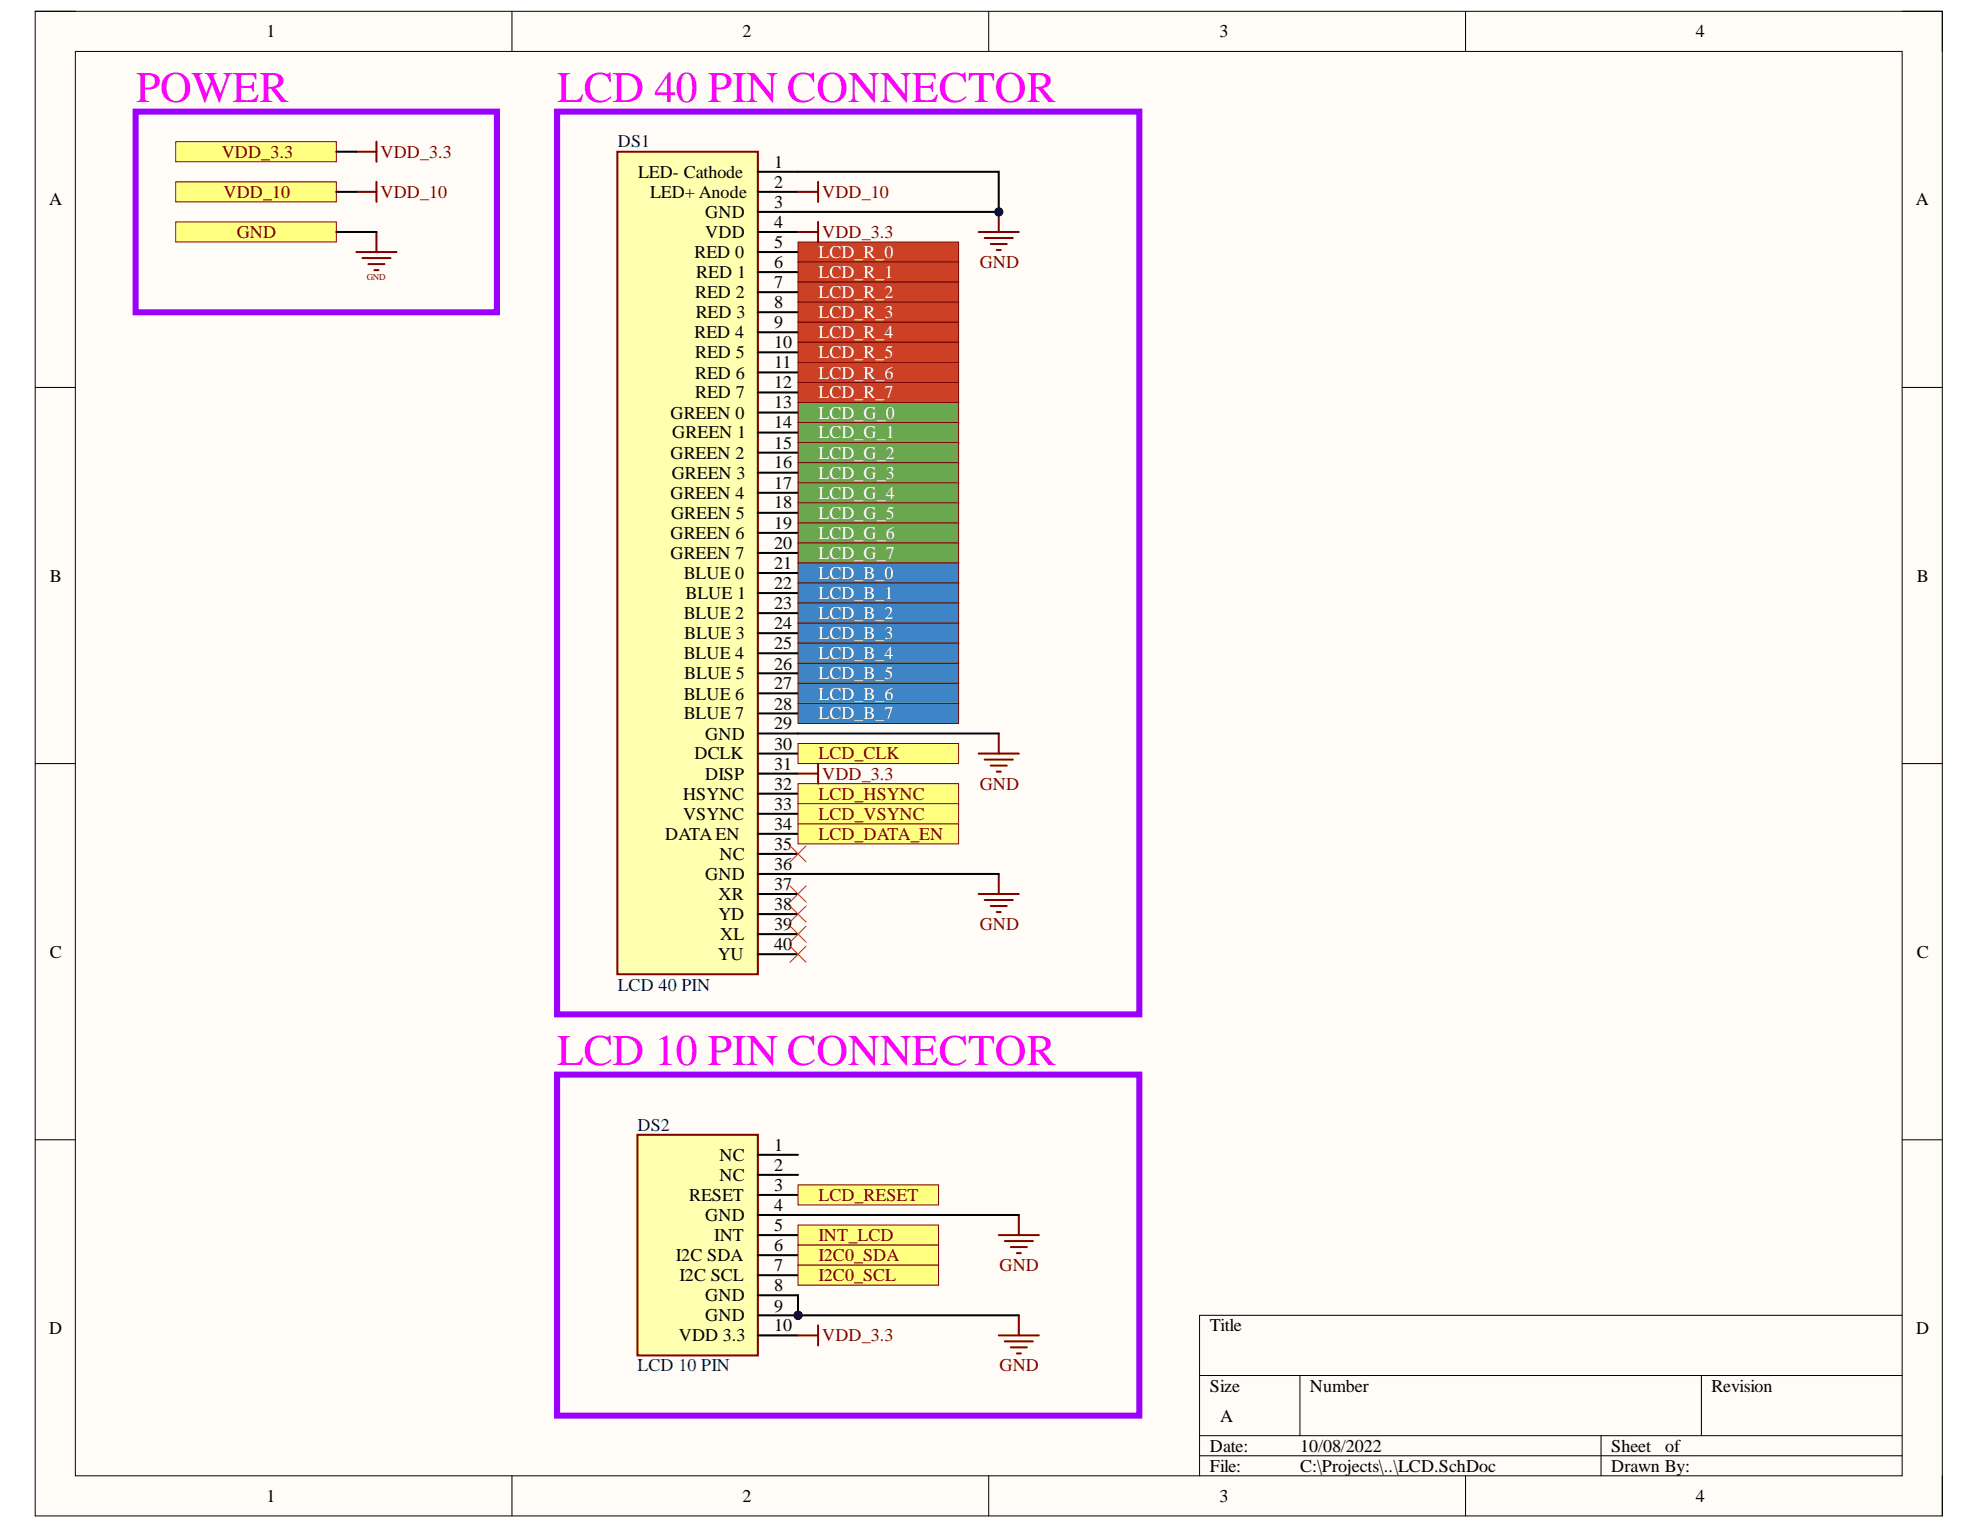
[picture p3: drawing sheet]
<svg xmlns="http://www.w3.org/2000/svg" width="279mm" height="216mm" viewBox="0 0 279 216" stroke-linecap="round" stroke-linejoin="round" font-family="sans-serif">
<defs><g id="words">
<g font-size="6.2" fill="#f0f">
<text x="19.2" y="14.4">POWER</text>
<text x="78.6" y="14.4">LCD 40 PIN CONNECTOR</text>
<text x="78.6" y="150.3">LCD 10 PIN CONNECTOR</text>
</g>
<g font-size="2.5">
<text x="37.6" y="5.3">1</text>
<text x="104.8" y="5.3">2</text>
<text x="172.1" y="5.3">3</text>
<text x="239.3" y="5.3">4</text>
<text x="109.2" y="23.7">1</text>
<text x="6.9" y="29">A</text>
<text x="90.1" y="25.1">LED- Cathode</text>
<text x="91.7" y="27.9">LED+ Anode</text>
<text x="109.2" y="26.5">2</text>
<text x="109.2" y="29.3">3</text>
<text x="270.3" y="29">A</text>
<text x="99.5" y="30.8">GND</text>
<text x="99.5" y="33.6">VDD</text>
<text x="109.2" y="32.1">4</text>
<text x="109.2" y="35">5</text>
<text x="98" y="36.4">RED 0</text>
<text x="98.3" y="39.2">RED 1</text>
<text x="109.2" y="37.8">6</text>
<text x="109.2" y="40.7">7</text>
<text x="98" y="47.8">RED 4</text>
<text x="98.1" y="42.1">RED 2</text>
<text x="98.2" y="44.9">RED 3</text>
<text x="109.2" y="43.4">8</text>
<text x="109.2" y="46.3">9</text>
<text x="98.1" y="50.5">RED 5</text>
<text x="98.1" y="53.4">RED 6</text>
<text x="109.2" y="49.1">10</text>
<text x="109.2" y="52">11</text>
<text x="94.6" y="59.1">GREEN 0</text>
<text x="98.1" y="56.2">RED 7</text>
<text x="109.2" y="54.8">12</text>
<text x="109.2" y="57.6">13</text>
<text x="94.6" y="64.7">GREEN 2</text>
<text x="94.9" y="61.9">GREEN 1</text>
<text x="109.2" y="60.4">14</text>
<text x="109.2" y="63.3">15</text>
<text x="94.6" y="70.4">GREEN 4</text>
<text x="94.8" y="67.5">GREEN 3</text>
<text x="109.2" y="66.1">16</text>
<text x="109.2" y="69">17</text>
<text x="109.2" y="71.8">18</text>
<text x="94.6" y="76.1">GREEN 6</text>
<text x="94.7" y="73.2">GREEN 5</text>
<text x="109.2" y="74.6">19</text>
<text x="109.2" y="77.4">20</text>
<text x="7" y="82.1">B</text>
<text x="94.6" y="78.9">GREEN 7</text>
<text x="96.5" y="81.7">BLUE 0</text>
<text x="109.2" y="80.3">21</text>
<text x="109.2" y="83.1">22</text>
<text x="270.5" y="82.1">B</text>
<text x="96.5" y="87.4">BLUE 2</text>
<text x="96.7" y="84.5">BLUE 1</text>
<text x="109.2" y="85.9">23</text>
<text x="109.2" y="88.7">24</text>
<text x="96.5" y="93">BLUE 4</text>
<text x="96.6" y="90.2">BLUE 3</text>
<text x="96.6" y="95.8">BLUE 5</text>
<text x="109.2" y="91.6">25</text>
<text x="109.2" y="94.5">26</text>
<text x="96.5" y="98.7">BLUE 6</text>
<text x="96.5" y="101.5">BLUE 7</text>
<text x="109.2" y="97.3">27</text>
<text x="109.2" y="100.1">28</text>
<text x="98" y="107.2">DCLK</text>
<text x="99.5" y="104.4">GND</text>
<text x="109.2" y="102.9">29</text>
<text x="109.2" y="105.8">30</text>
<text x="96.4" y="112.8">HSYNC</text>
<text x="99.5" y="110">DISP</text>
<text x="109.2" y="108.6">31</text>
<text x="109.2" y="111.5">32</text>
<text x="93.9" y="118.5">DATA EN</text>
<text x="96.4" y="115.7">VSYNC</text>
<text x="109.2" y="114.3">33</text>
<text x="109.2" y="117.1">34</text>
<text x="109.2" y="119.9">35</text>
<text x="99.5" y="124.1">GND</text>
<text x="101.6" y="121.4">NC</text>
<text x="109.2" y="122.8">36</text>
<text x="109.2" y="125.6">37</text>
<text x="101.4" y="127">XR</text>
<text x="101.4" y="129.8">YD</text>
<text x="109.2" y="128.5">38</text>
<text x="109.2" y="131.2">39</text>
<text x="7" y="135.1">C</text>
<text x="101.3" y="135.5">YU</text>
<text x="101.6" y="132.7">XL</text>
<text x="109.2" y="134.1">40</text>
<text x="270.5" y="135.1">C</text>
<text x="101.6" y="163.8">NC</text>
<text x="101.6" y="166.6">NC</text>
<text x="109.2" y="162.4">1</text>
<text x="109.2" y="165.2">2</text>
<text x="97.2" y="169.4">RESET</text>
<text x="99.5" y="172.3">GND</text>
<text x="109.2" y="168.1">3</text>
<text x="109.2" y="170.9">4</text>
<text x="109.2" y="173.7">5</text>
<text x="95.4" y="178">I2C SDA</text>
<text x="100.8" y="175.1">INT</text>
<text x="109.2" y="176.5">6</text>
<text x="109.2" y="179.4">7</text>
<text x="95.9" y="180.8">I2C SCL</text>
<text x="99.5" y="183.6">GND</text>
<text x="109.2" y="182.2">8</text>
<text x="109.2" y="185.1">9</text>
<text x="6.9" y="188.2">D</text>
<text x="95.8" y="189.3">VDD 3.3</text>
<text x="99.5" y="186.4">GND</text>
<text x="109.2" y="187.9">10</text>
<text x="170.7" y="187.9">Title</text>
<text x="270.4" y="188.2">D</text>
<text x="170.7" y="196.4">Size</text>
<text x="184.8" y="196.4">Number</text>
<text x="241.5" y="196.4">Revision</text>
<text x="172.2" y="200.6">A</text>
<text x="170.7" y="204.8">Date:</text>
<text x="170.7" y="207.7">File:</text>
<text x="183.5" y="204.8">10/08/2022</text>
<text x="183.5" y="207.7">C:\Projects\..\LCD.SchDoc</text>
<text x="227.4" y="204.8">Sheet</text>
<text x="227.4" y="207.7">Drawn By:</text>
<text x="235" y="204.8">of</text>
<text x="37.6" y="211.9">1</text>
<text x="104.8" y="211.9">2</text>
<text x="172.1" y="211.9">3</text>
<text x="239.3" y="211.9">4</text>
</g>
<g font-size="2.5" fill="#800000">
<text x="31.3" y="22.2">VDD_3.3</text>
<text x="53.7" y="22.2">VDD_3.3</text>
<text x="31.5" y="27.9">VDD_10</text>
<text x="53.7" y="27.9">VDD_10</text>
<text x="116" y="27.9">VDD_10</text>
<text x="33.4" y="33.6">GND</text>
<text x="116" y="33.6">VDD_3.3</text>
<text x="138.3" y="37.8">GND</text>
<text x="115.5" y="107.2">LCD_CLK</text>
<text x="115.5" y="112.8">LCD_HSYNC</text>
<text x="116" y="110">VDD_3.3</text>
<text x="138.3" y="111.5">GND</text>
<text x="115.5" y="115.7">LCD_VSYNC</text>
<text x="115.5" y="118.5">LCD_DATA_EN</text>
<text x="138.3" y="131.2">GND</text>
<text x="115.5" y="169.4">LCD_RESET</text>
<text x="115.5" y="175.1">INT_LCD</text>
<text x="115.5" y="178">I2C0_SDA</text>
<text x="141" y="179.4">GND</text>
<text x="115.5" y="180.8">I2C0_SCL</text>
<text x="116" y="189.3">VDD_3.3</text>
<text x="141" y="193.5">GND</text>
</g>
<g font-size="2.5" fill="#000080">
<text x="87.2" y="20.8">DS1</text>
<text x="87.2" y="139.8">LCD 40 PIN</text>
<text x="90" y="159.6">DS2</text>
<text x="90" y="193.5">LCD 10 PIN</text>
</g>
<g font-size="2.5" fill="#fff">
<text x="115.5" y="36.4">LCD_R_0</text>
<text x="115.5" y="39.2">LCD_R_1</text>
<text x="115.5" y="42.1">LCD_R_2</text>
<text x="115.5" y="44.9">LCD_R_3</text>
<text x="115.5" y="47.8">LCD_R_4</text>
<text x="115.5" y="50.5">LCD_R_5</text>
<text x="115.5" y="53.4">LCD_R_6</text>
<text x="115.5" y="56.2">LCD_R_7</text>
<text x="115.5" y="59.1">LCD_G_0</text>
<text x="115.5" y="61.9">LCD_G_1</text>
<text x="115.5" y="64.7">LCD_G_2</text>
<text x="115.5" y="67.5">LCD_G_3</text>
<text x="115.5" y="70.4">LCD_G_4</text>
<text x="115.5" y="73.2">LCD_G_5</text>
<text x="115.5" y="76.1">LCD_G_6</text>
<text x="115.5" y="78.9">LCD_G_7</text>
<text x="115.5" y="81.7">LCD_B_0</text>
<text x="115.5" y="84.5">LCD_B_1</text>
<text x="115.5" y="87.4">LCD_B_2</text>
<text x="115.5" y="90.2">LCD_B_3</text>
<text x="115.5" y="93">LCD_B_4</text>
<text x="115.5" y="95.8">LCD_B_5</text>
<text x="115.5" y="98.7">LCD_B_6</text>
<text x="115.5" y="101.5">LCD_B_7</text>
</g>
<text font-size="1.3" fill="#800000" x="51.7" y="39.6">GND</text>
</g></defs>
<path d="M5 1.6h269.1v212.3h-269.1z" fill-rule="evenodd" fill="#fffcf8"/>
<path d="M5 1.6h269.1v212.3h-269.1z" fill="none" stroke="#000" stroke-width=".14"/>
<path d="M10.6 7.3h257.8v201h-257.8z" fill-rule="evenodd" fill="#fffcf8"/>
<g fill="none" stroke="#000" stroke-width=".14">
<path d="M5 1.6h5.6M10.6 7.3h257.8v201h-257.8zM72.2 1.6v5.7M139.5 1.6v5.7M206.8 1.6v5.7M268.4 1.6h5.7v5.7M5 54.7h5.6M268.4 54.7h5.7M5 107.8h5.6M268.4 107.8h5.7M5 160.8h5.6M268.4 160.8h5.7"/>
<path d="M169.3 194.1h99.1M183.4 194.1v8.5M240.1 194.1v8.5M268.4 185.6h-99.1v22.7M72.2 208.3v5.6M139.5 208.3v5.6M169.3 202.6h99.1M169.3 205.4h99.1M206.8 208.3v5.6M225.9 202.6v5.7M274.1 208.3v5.6"/>
</g>
<circle cx="112.6" cy="185.6" r=".56" fill="#000080"/>
<circle cx="112.6" cy="185.6" r=".56" fill="none" stroke="#000080" stroke-width=".14"/>
<path d="M89.9 160.1h17v31.2h-17z" fill-rule="evenodd" fill="#ffffb0"/>
<path d="M89.9 160.1h17v31.2h-17z" fill="none" stroke="#800000" stroke-width=".29"/>
<path d="M106.9 163h5.7M106.9 165.8h5.7M106.9 168.6h5.7M106.9 171.4h5.7M106.9 174.3h5.7M106.9 177.1h5.7M106.9 179.9h5.7M106.9 182.8h5.7M106.9 185.6h5.7" fill="none" stroke="#000" stroke-width=".29"/>
<circle cx="112.6" cy="185.6" r=".56" fill="#000080"/>
<circle cx="112.6" cy="185.6" r=".56" fill="none" stroke="#000080" stroke-width=".14"/>
<path d="M106.9 188.4h5.7" fill="none" stroke="#000" stroke-width=".29"/>
<path d="M112.6 167.2h19.8v2.8h-19.8z" fill-rule="evenodd" fill="#ffff80"/>
<path d="M112.6 167.2h19.8v2.8h-19.8z" fill="none" stroke="#800000" stroke-width=".14"/>
<path d="M112.6 172.9h19.8v2.8h-19.8z" fill-rule="evenodd" fill="#ffff80"/>
<path d="M112.6 172.9h19.8v2.8h-19.8z" fill="none" stroke="#800000" stroke-width=".14"/>
<path d="M87.1 21.4h19.8v116.1h-19.8z" fill-rule="evenodd" fill="#ffffb0"/>
<path d="M87.1 21.4h19.8v116.1h-19.8z" fill="none" stroke="#800000" stroke-width=".29"/>
<g fill="none" stroke="#000" stroke-width=".29">
<path d="M106.9 24.2h5.7M106.9 27.1h5.7M106.9 29.9h5.7M106.9 32.7h5.7M106.9 35.6h5.7M106.9 38.4h5.7M106.9 41.2h5.7M106.9 44.1h5.7M106.9 46.9h5.7M106.9 49.7h5.7M106.9 52.6h5.7M106.9 55.4h5.7"/>
<path d="M106.9 58.2h5.7M106.9 61h5.7M106.9 63.9h5.7M106.9 66.7h5.7M106.9 69.5h5.7M106.9 72.4h5.7M106.9 75.2h5.7M106.9 78h5.7M106.9 80.9h5.7M106.9 83.7h5.7M106.9 86.5h5.7M106.9 89.4h5.7"/>
<path d="M106.9 92.2h5.7M106.9 95h5.7M106.9 97.8h5.7M106.9 100.7h5.7M106.9 103.5h5.7M106.9 106.3h5.7M106.9 109.2h5.7M106.9 112h5.7M106.9 114.8h5.7M106.9 117.7h5.7M106.9 120.5h5.7M106.9 123.3h5.7"/>
<path d="M106.9 126.2h5.7M106.9 129h5.7M106.9 131.8h5.7M106.9 134.6h5.7"/>
</g>
<path d="M112.6 34.2h22.7v2.8h-22.7z" fill-rule="evenodd" fill="#cc4125"/>
<path d="M112.6 34.2h22.7v2.8h-22.7z" fill="none" stroke="#800000" stroke-width=".14"/>
<path d="M112.6 37h22.7v2.8h-22.7z" fill-rule="evenodd" fill="#cc4125"/>
<path d="M112.6 37h22.7v2.8h-22.7z" fill="none" stroke="#800000" stroke-width=".14"/>
<path d="M112.6 39.8h22.7v2.8h-22.7z" fill-rule="evenodd" fill="#cc4125"/>
<path d="M112.6 39.8h22.7v2.8h-22.7z" fill="none" stroke="#800000" stroke-width=".14"/>
<path d="M112.6 42.6h22.7v2.9h-22.7z" fill-rule="evenodd" fill="#cc4125"/>
<path d="M112.6 42.6h22.7v2.9h-22.7z" fill="none" stroke="#800000" stroke-width=".14"/>
<path d="M112.6 45.5h22.7v2.8h-22.7z" fill-rule="evenodd" fill="#cc4125"/>
<path d="M112.6 45.5h22.7v2.8h-22.7z" fill="none" stroke="#800000" stroke-width=".14"/>
<path d="M112.6 48.3h22.7v2.8h-22.7z" fill-rule="evenodd" fill="#cc4125"/>
<path d="M112.6 48.3h22.7v2.8h-22.7z" fill="none" stroke="#800000" stroke-width=".14"/>
<path d="M112.6 51.1h22.7v2.9h-22.7z" fill-rule="evenodd" fill="#cc4125"/>
<path d="M112.6 51.1h22.7v2.9h-22.7z" fill="none" stroke="#800000" stroke-width=".14"/>
<path d="M112.6 54h22.7v2.8h-22.7z" fill-rule="evenodd" fill="#cc4125"/>
<path d="M112.6 54h22.7v2.8h-22.7z" fill="none" stroke="#800000" stroke-width=".14"/>
<path d="M112.6 56.8h22.7v2.8h-22.7z" fill-rule="evenodd" fill="#6aa84f"/>
<path d="M112.6 56.8h22.7v2.8h-22.7z" fill="none" stroke="#800000" stroke-width=".14"/>
<path d="M112.6 59.6h22.7v2.9h-22.7z" fill-rule="evenodd" fill="#6aa84f"/>
<path d="M112.6 59.6h22.7v2.9h-22.7z" fill="none" stroke="#800000" stroke-width=".14"/>
<path d="M112.6 62.5h22.7v2.8h-22.7z" fill-rule="evenodd" fill="#6aa84f"/>
<path d="M112.6 62.5h22.7v2.8h-22.7z" fill="none" stroke="#800000" stroke-width=".14"/>
<path d="M112.6 65.3h22.7v2.8h-22.7z" fill-rule="evenodd" fill="#6aa84f"/>
<path d="M112.6 65.3h22.7v2.8h-22.7z" fill="none" stroke="#800000" stroke-width=".14"/>
<path d="M112.6 68.1h22.7v2.9h-22.7z" fill-rule="evenodd" fill="#6aa84f"/>
<path d="M112.6 68.1h22.7v2.9h-22.7z" fill="none" stroke="#800000" stroke-width=".14"/>
<path d="M112.6 71h22.7v2.8h-22.7z" fill-rule="evenodd" fill="#6aa84f"/>
<path d="M112.6 71h22.7v2.8h-22.7z" fill="none" stroke="#800000" stroke-width=".14"/>
<path d="M112.6 73.8h22.7v2.8h-22.7z" fill-rule="evenodd" fill="#6aa84f"/>
<path d="M112.6 73.8h22.7v2.8h-22.7z" fill="none" stroke="#800000" stroke-width=".14"/>
<path d="M112.6 76.6h22.7v2.8h-22.7z" fill-rule="evenodd" fill="#6aa84f"/>
<path d="M112.6 76.6h22.7v2.8h-22.7z" fill="none" stroke="#800000" stroke-width=".14"/>
<path d="M112.6 79.4h22.7v2.9h-22.7z" fill-rule="evenodd" fill="#3d85c6"/>
<path d="M112.6 79.4h22.7v2.9h-22.7z" fill="none" stroke="#800000" stroke-width=".14"/>
<path d="M112.6 82.3h22.7v2.8h-22.7z" fill-rule="evenodd" fill="#3d85c6"/>
<path d="M112.6 82.3h22.7v2.8h-22.7z" fill="none" stroke="#800000" stroke-width=".14"/>
<path d="M112.6 85.1h22.7v2.8h-22.7z" fill-rule="evenodd" fill="#3d85c6"/>
<path d="M112.6 85.1h22.7v2.8h-22.7z" fill="none" stroke="#800000" stroke-width=".14"/>
<path d="M112.6 87.9h22.7v2.9h-22.7z" fill-rule="evenodd" fill="#3d85c6"/>
<path d="M112.6 87.9h22.7v2.9h-22.7z" fill="none" stroke="#800000" stroke-width=".14"/>
<path d="M112.6 90.8h22.7v2.8h-22.7z" fill-rule="evenodd" fill="#3d85c6"/>
<path d="M112.6 90.8h22.7v2.8h-22.7z" fill="none" stroke="#800000" stroke-width=".14"/>
<path d="M112.6 93.6h22.7v2.8h-22.7z" fill-rule="evenodd" fill="#3d85c6"/>
<path d="M112.6 93.6h22.7v2.8h-22.7z" fill="none" stroke="#800000" stroke-width=".14"/>
<path d="M112.6 96.4h22.7v2.9h-22.7z" fill-rule="evenodd" fill="#3d85c6"/>
<path d="M112.6 96.4h22.7v2.9h-22.7z" fill="none" stroke="#800000" stroke-width=".14"/>
<path d="M112.6 99.3h22.7v2.8h-22.7z" fill-rule="evenodd" fill="#3d85c6"/>
<path d="M112.6 99.3h22.7v2.8h-22.7z" fill="none" stroke="#800000" stroke-width=".14"/>
<path d="M112.6 110.6h22.7v2.8h-22.7z" fill-rule="evenodd" fill="#ffff80"/>
<path d="M112.6 110.6h22.7v2.8h-22.7z" fill="none" stroke="#800000" stroke-width=".14"/>
<path d="M112.6 113.4h22.7v2.8h-22.7z" fill-rule="evenodd" fill="#ffff80"/>
<path d="M112.6 113.4h22.7v2.8h-22.7z" fill="none" stroke="#800000" stroke-width=".14"/>
<path d="M112.6 116.2h22.7v2.9h-22.7z" fill-rule="evenodd" fill="#ffff80"/>
<path d="M112.6 116.2h22.7v2.9h-22.7z" fill="none" stroke="#800000" stroke-width=".14"/>
<path d="M112.6 104.9h22.7v2.9h-22.7z" fill-rule="evenodd" fill="#ffff80"/>
<path d="M112.6 104.9h22.7v2.9h-22.7z" fill="none" stroke="#800000" stroke-width=".14"/>
<path d="M138.1 32.7h5.7M139 33.6h3.9M139.8 34.4h2.3M140.7 35.3h.5M140.9 29.9v2.8" fill="none" stroke="#800000" stroke-width=".29"/>
<circle cx="140.9" cy="29.9" r=".57" fill="#000080"/>
<circle cx="140.9" cy="29.9" r=".57" fill="none" stroke="#000080" stroke-width=".14"/>
<g fill="none" stroke="#800000" stroke-width=".29">
<path d="M138.1 106.3h5.7M139 107.2h3.9M139.8 108h2.3M140.7 108.9h.5M140.9 103.5v2.8M138.1 126.2h5.7M139 127h3.9M139.8 127.9h2.3M140.7 128.7h.5M140.9 123.3v2.9M140.9 174.3h5.7M141.8 175.1h4"/>
<path d="M142.6 176h2.3M143.5 176.8h.6M143.8 171.5v2.8M140.9 188.4h5.7M141.8 189.3h4M142.6 190.1h2.3M143.5 191h.6M143.8 185.6v2.8"/>
</g>
<path d="M111.5 119.4l2.2 2.2M113.7 119.4l-2.2 2.2M111.5 133.5l2.2 2.3M111.5 130.7l2.2 2.2M111.5 127.9l2.2 2.2M111.5 125l2.2 2.3M113.7 133.5l-2.2 2.3M113.7 130.7l-2.2 2.2M113.7 127.9l-2.2 2.2M113.7 125l-2.2 2.3" fill="none" stroke="#f00" stroke-width=".14"/>
<path d="M112.6 175.7h19.8v2.8h-19.8z" fill-rule="evenodd" fill="#ffff80"/>
<path d="M112.6 175.7h19.8v2.8h-19.8z" fill="none" stroke="#800000" stroke-width=".14"/>
<path d="M112.6 178.5h19.8v2.9h-19.8z" fill-rule="evenodd" fill="#ffff80"/>
<path d="M112.6 178.5h19.8v2.9h-19.8z" fill="none" stroke="#800000" stroke-width=".14"/>
<path d="M53.1 20v2.8M50.3 21.4h2.8" fill="none" stroke="#800000" stroke-width=".29"/>
<path d="M24.8 20h22.7v2.8h-22.7z" fill-rule="evenodd" fill="#ffff80"/>
<path d="M24.8 20h22.7v2.8h-22.7z" fill="none" stroke="#800000" stroke-width=".14"/>
<path d="M50.3 27.1h2.8M53.1 25.7v2.8M112.6 32.7h2.8M115.4 31.3v2.9M112.6 109.2h2.8M115.4 107.8v2.8M112.6 188.4h2.8M115.4 187v2.9" fill="none" stroke="#800000" stroke-width=".29"/>
<path d="M24.8 25.7h22.7v2.8h-22.7z" fill-rule="evenodd" fill="#ffff80"/>
<path d="M24.8 25.7h22.7v2.8h-22.7z" fill="none" stroke="#800000" stroke-width=".14"/>
<path d="M112.6 27.1h2.8M115.4 25.7v2.8" fill="none" stroke="#800000" stroke-width=".29"/>
<path d="M24.8 31.3h22.7v2.9h-22.7z" fill-rule="evenodd" fill="#ffff80"/>
<path d="M24.8 31.3h22.7v2.9h-22.7z" fill="none" stroke="#800000" stroke-width=".14"/>
<path d="M50.3 35.6h5.7M51.1 36.4h4M52 37.3h2.3M52.8 38.1h.6M53.1 32.7v2.9" fill="none" stroke="#800000" stroke-width=".29"/>
<path d="M78.6 15.8h82.2v127.3h-82.2z" fill="none" stroke="#90f" stroke-width=".85"/>
<path d="M78.6 151.6h82.2v48.2h-82.2z" fill="none" stroke="#90f" stroke-width=".84"/>
<path d="M112.6 24.2h28.3v5.7h-28.3" fill="none" stroke="#000" stroke-width=".29"/>
<circle cx="140.9" cy="29.9" r=".57" fill="#000080"/>
<circle cx="140.9" cy="29.9" r=".57" fill="none" stroke="#000080" stroke-width=".14"/>
<path d="M47.5 32.7h5.6M47.5 27.1h2.8M47.5 21.4h2.8M112.6 182.8v2.8h31.2" fill="none" stroke="#000" stroke-width=".29"/>
<circle cx="112.6" cy="185.6" r=".56" fill="#000080"/>
<circle cx="112.6" cy="185.6" r=".56" fill="none" stroke="#000080" stroke-width=".14"/>
<path d="M112.6 103.5h28.3M112.6 123.3h28.3M112.6 171.4h31.2" fill="none" stroke="#000" stroke-width=".29"/>
<path d="M19.1 15.8h51v28.3h-51z" fill="none" stroke="#90f" stroke-width=".85"/>
<use href="#words"/>
</svg>
